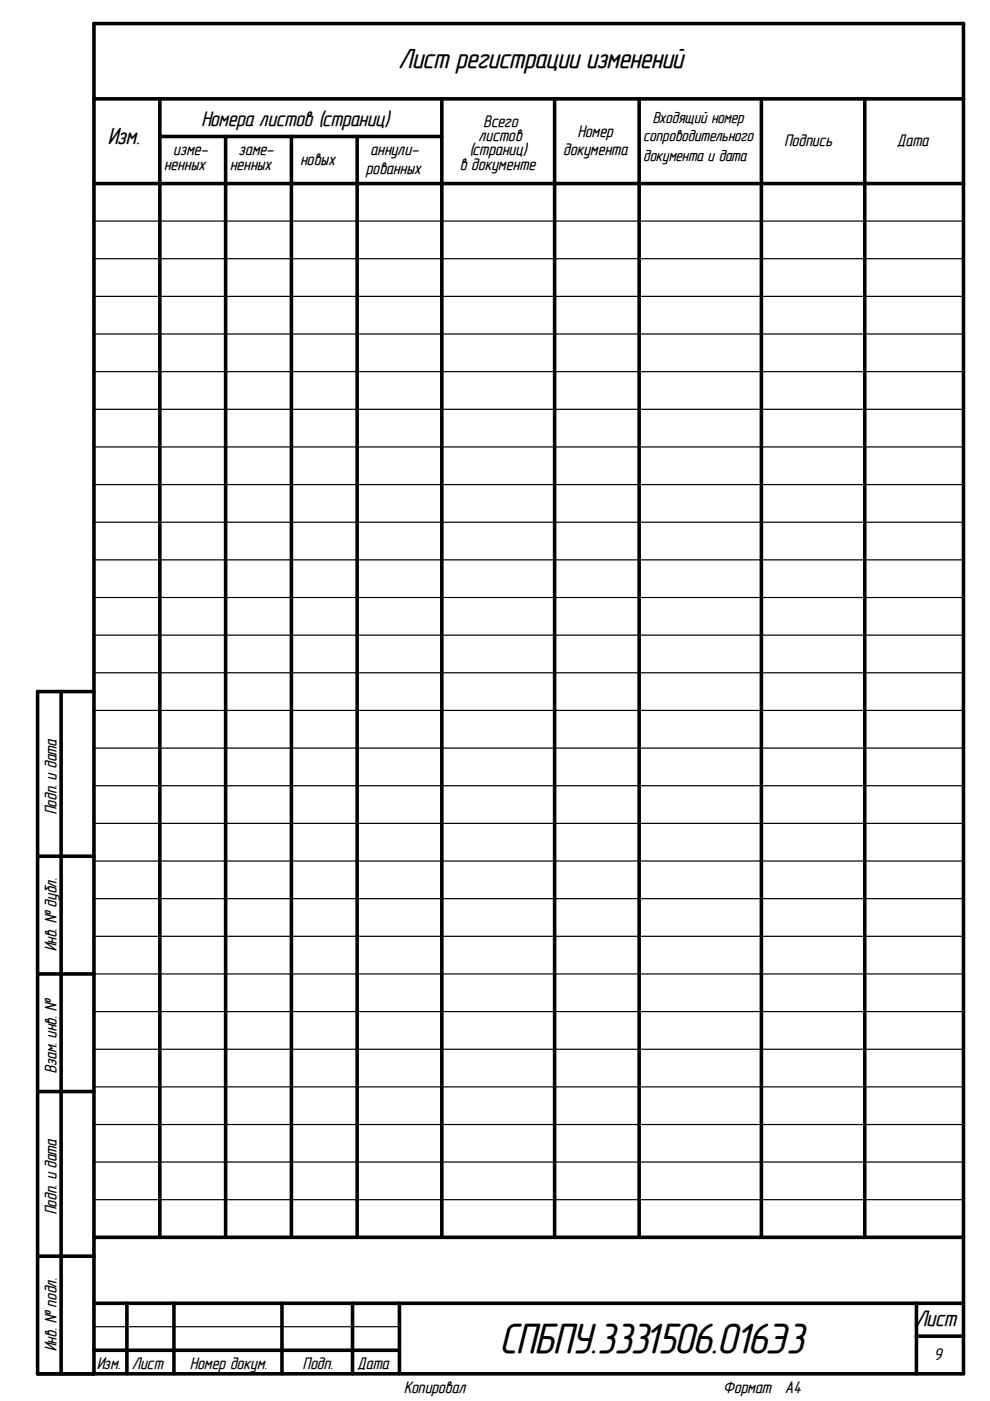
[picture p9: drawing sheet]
<svg xmlns="http://www.w3.org/2000/svg" width="210mm" height="297mm" viewBox="0 0 210 297" stroke-linecap="round" stroke-linejoin="round" font-family="sans-serif">
<defs><g id="words">
<text font-size="9" x="106.2" y="286.9">СПБПУ.3331506.016Э3</text>
<text font-size="5.8" x="84.7" y="14.4">Лист регистрации изменений</text>
<text font-size="4.9" x="23" y="30.6">Изм.</text>
<text font-size="4.7" x="194.3" y="281.1">Лист</text>
<text font-size="4.5" x="42.9" y="26.7">Номера листов (страниц)</text>
<g font-size="3.5">
<text x="101.7" y="30">листов</text>
<text x="102.6" y="26.9">Всего</text>
<text x="122.6" y="29">Номер</text>
<text x="34.8" y="36">ненных</text>
<text x="36.9" y="32.9">изме-</text>
<text x="48.9" y="36">ненных</text>
<text x="50.8" y="32.9">заме-</text>
<text x="63.8" y="35">новых</text>
<text x="78.7" y="32.9">аннули-</text>
<text x="97.6" y="36">в документе</text>
<text x="99.7" y="32.9">(страниц)</text>
<text x="119.6" y="32.9">документа</text>
<text x="166.4" y="31">Подпись</text>
<text x="190.4" y="31">Дата</text>
<text x="77.7" y="36.9">рованных</text>
<text x="12" y="172.6" transform="rotate(-90 12 172.6)">Подп. и дата</text>
<text x="12" y="201.7" transform="rotate(-90 12 201.7)">Инв. № дубл.</text>
<text x="12" y="227.4" transform="rotate(-90 12 227.4)">Взам. инв. №</text>
<text x="12" y="257.4" transform="rotate(-90 12 257.4)">Подп. и дата</text>
<text x="12" y="286.5" transform="rotate(-90 12 286.5)">Инв. № подл.</text>
<text x="20.6" y="290.3">Изм.</text>
<text x="28.1" y="290.3">Лист</text>
<text x="40.4" y="290.3">Номер докум.</text>
<text x="64.3" y="290.3">Подп.</text>
<text x="75.9" y="290.3">Дата</text>
<text x="198.3" y="288.3">9</text>
<text x="85.7" y="295.3">Копировал</text>
<text x="153.5" y="295.3">Формат</text>
<text x="166.6" y="295.3">А4</text>
</g>
<g font-size="3.4">
<text x="136.5" y="30">сопроводительного</text>
<text x="138.5" y="26">Входящий номер</text>
<text x="136.5" y="34">документа и дата</text>
</g>
</g></defs>
<g fill="none" stroke="#000" stroke-width=".76">
<path d="M19.9 21h184.4M19.9 38.9h184.4M33.9 21v241.3M33.9 28.9h59.8M47.8 28.9v233.4M61.8 28.9v233.4M75.7 28.9v233.4M93.7 21v241.3M117.6 21v241.3M135.5 21v241.3M161.4 21v241.3M183.3 21v241.3"/>
<path d="M13 146.6v144.7M19.9 146.6h-11.9v144.7h196.3v-286.3h-184.4v286.3M8 181.5h11.9M8 206.5h11.9M8 231.4h11.9M8 266.3h11.9M19.9 276.3h184.4M19.9 262.3h184.4M26.9 276.3v15M36.9 276.3v15M59.8 276.3v15M74.7 276.3v15"/>
<path d="M84.7 276.3v15M194.3 276.3v15M19.9 286.3h64.8M194.3 283.3h10"/>
</g>
<path d="M19.9 21h184.4v25.9h-184.4v8h184.4v7.9h-184.4v8h184.4v8h-184.4v8h184.4v8h-184.4v7.9h184.4v8h-184.4v8h184.4v8h-184.4v8h184.4v7.9h-184.4v8h184.4v8h-184.4v8h184.4v8h-184.4v8h184.4v7.9h-184.4v8h184.4v8h-184.4v8h184.4v8h-184.4v7.9h184.4v8h-184.4v8h184.4v8h-184.4v7.9h184.4M19.9 281.3h64.8" fill="none" stroke="#000" stroke-width=".25"/>
<use href="#words"/>
</svg>
